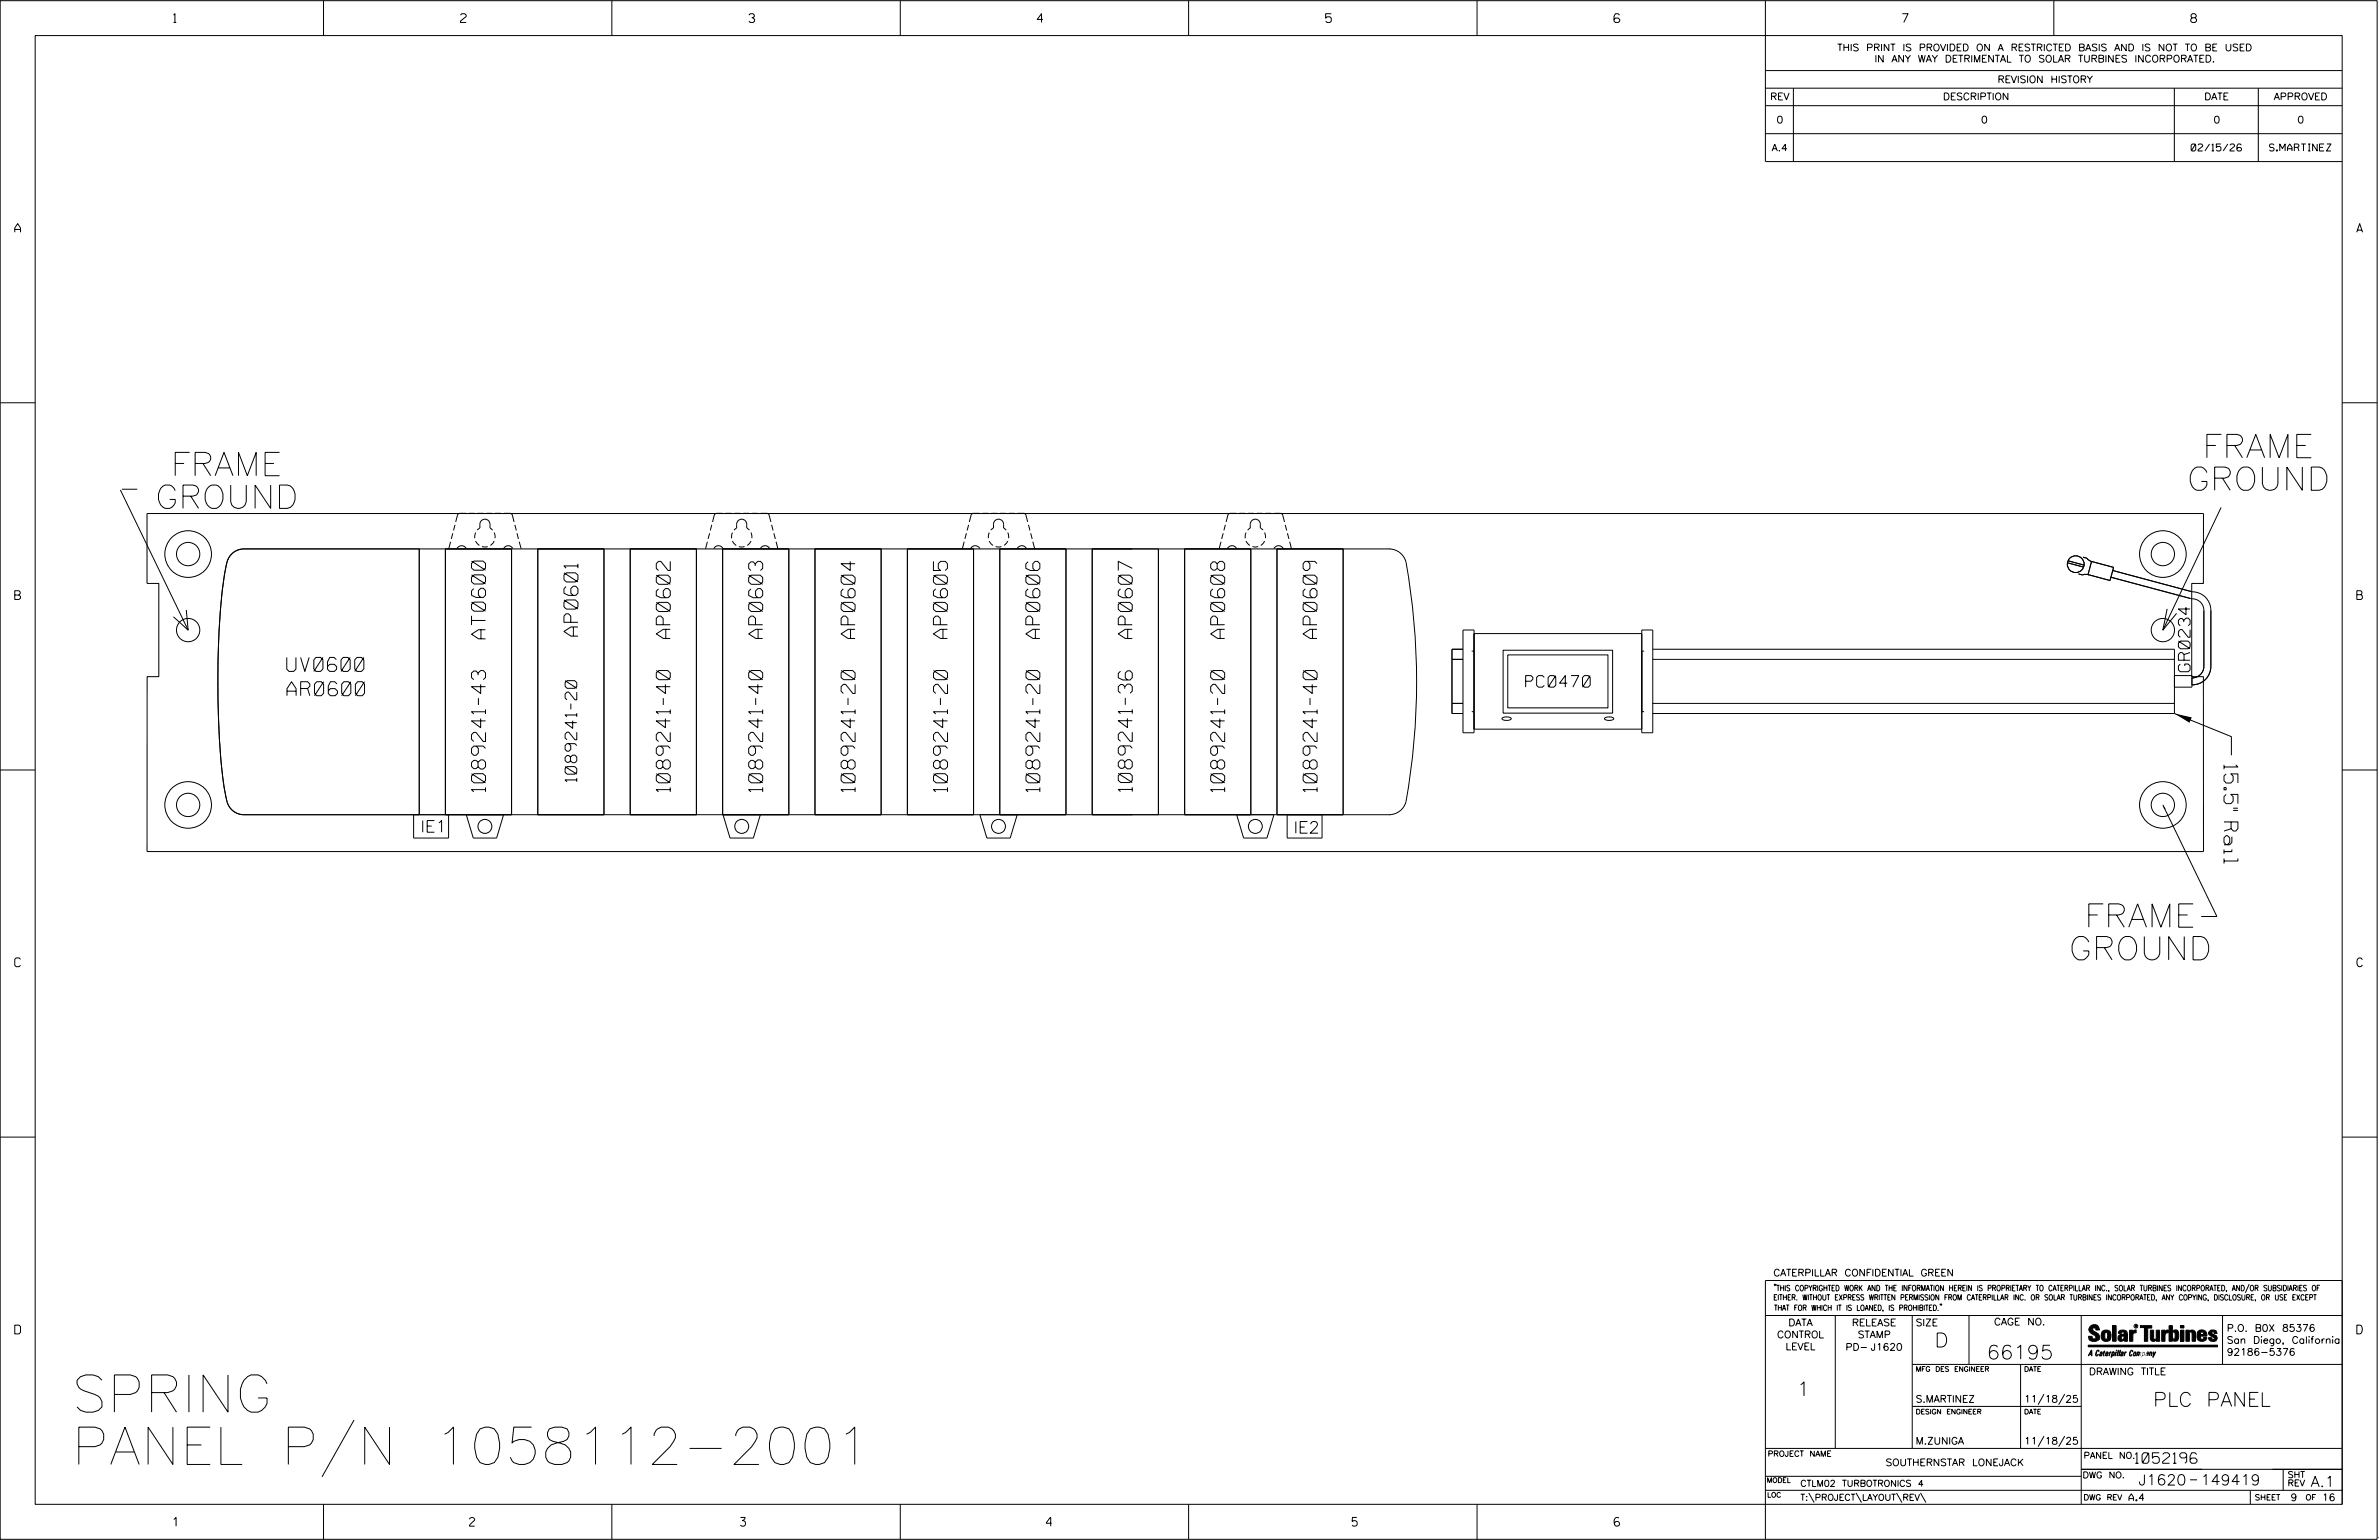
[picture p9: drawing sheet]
<svg xmlns="http://www.w3.org/2000/svg" width="864mm" height="559mm" viewBox="0 0 864 559" stroke-linecap="round" stroke-linejoin="round" font-family="sans-serif">
<defs><g id="words">
<g font-size="13.5">
<text x="26" y="512.4">SPRING</text>
<text x="26" y="531.4">PANEL P/N 1058112-2001</text>
</g>
<g font-size="8.5">
<text x="799.5" y="166.1">FRAME</text>
<text x="62" y="172.6">FRAME</text>
<text x="793.9" y="177.9">GROUND</text>
<text x="56.3" y="184.5">GROUND</text>
<text x="756.6" y="336.4">FRAME</text>
<text x="751" y="348.3">GROUND</text>
</g>
<g font-size="5.1">
<text x="176.2" y="231.8" transform="rotate(-90 176.2 231.8)">AT0600</text>
<text x="209.8" y="230.8" transform="rotate(-90 209.8 230.8)">AP0601</text>
<text x="243.3" y="231.7" transform="rotate(-90 243.3 231.7)">AP0602</text>
<text x="276.9" y="231.7" transform="rotate(-90 276.9 231.7)">AP0603</text>
<text x="310.4" y="231.7" transform="rotate(-90 310.4 231.7)">AP0604</text>
<text x="343.9" y="231.7" transform="rotate(-90 343.9 231.7)">AP0605</text>
<text x="377.5" y="231.7" transform="rotate(-90 377.5 231.7)">AP0606</text>
<text x="411" y="231.7" transform="rotate(-90 411 231.7)">AP0607</text>
<text x="444.6" y="231.7" transform="rotate(-90 444.6 231.7)">AP0608</text>
<text x="478.1" y="231.7" transform="rotate(-90 478.1 231.7)">AP0609</text>
<text x="104.1" y="243.6">UV0600</text>
<text x="104.2" y="252.4">AR0600</text>
<text x="807.3" y="277.5" transform="rotate(90 807.3 277.5)">15.5&quot; Rail</text>
<text x="176.2" y="287.3" transform="rotate(-90 176.2 287.3)">1089241-43</text>
<text x="243.3" y="287.3" transform="rotate(-90 243.3 287.3)">1089241-40</text>
<text x="276.9" y="287.3" transform="rotate(-90 276.9 287.3)">1089241-40</text>
<text x="310.4" y="287.3" transform="rotate(-90 310.4 287.3)">1089241-20</text>
<text x="343.9" y="287.3" transform="rotate(-90 343.9 287.3)">1089241-20</text>
<text x="377.5" y="287.3" transform="rotate(-90 377.5 287.3)">1089241-20</text>
<text x="411" y="287.2" transform="rotate(-90 411 287.2)">1089241-36</text>
<text x="444.6" y="287.3" transform="rotate(-90 444.6 287.3)">1089241-20</text>
<text x="478.1" y="287.3" transform="rotate(-90 478.1 287.3)">1089241-40</text>
<text x="702.3" y="488.8">D</text>
<text x="721.2" y="493.2">66195</text>
<text x="652.2" y="506.5">1</text>
<text x="781.6" y="510.3">PLC PANEL</text>
</g>
<g font-size="4.2">
<text x="795" y="243.7" transform="rotate(-90 795 243.7)">GR0234</text>
<text x="553.8" y="249.4">PC0470</text>
<text x="209.4" y="283.7" transform="rotate(-90 209.4 283.7)">1089241-20</text>
<text x="152.7" y="302">IE1</text>
<text x="469.6" y="302.3">IE2</text>
</g>
<g font-size="3.8">
<text x="775.1" y="531">1052196</text>
<text x="776.3" y="538.9">J1620</text>
<text x="798.8" y="538.9">149419</text>
<text x="838.8" y="539.5">A.1</text>
</g>
<g font-size="3.2">
<text x="63" y="8.2">1</text>
<text x="167.2" y="8.2">2</text>
<text x="271.8" y="8.2">3</text>
<text x="376.5" y="8.2">4</text>
<text x="481.2" y="8.2">5</text>
<text x="690.6" y="8.2">7</text>
<text x="795.3" y="8.2">8</text>
<text x="5.4" y="84.3">A</text>
<text x="855.5" y="84.3">A</text>
<text x="5.4" y="217.5">B</text>
<text x="855.6" y="217.5">B</text>
<text x="5.4" y="350.8">C</text>
<text x="855.6" y="350.8">C</text>
<text x="5.4" y="484">D</text>
<text x="855.6" y="484">D</text>
<text x="62.8" y="553.8">1</text>
<text x="170.4" y="553.8">2</text>
<text x="268.8" y="553.8">3</text>
<text x="379.8" y="553.8">4</text>
<text x="490.8" y="553.8">5</text>
<text x="585.9" y="553.8">6</text>
</g>
<g font-size="2.5">
<text x="666.9" y="18.5">THIS PRINT IS PROVIDED ON A RESTRICTED BASIS AND IS NOT TO BE USED</text>
<text x="680.5" y="22.6">IN ANY WAY DETRIMENTAL TO SOLAR TURBINES INCORPORATED.</text>
<text x="725.1" y="30">REVISION HISTORY</text>
<text x="642.6" y="36.3">REV</text>
<text x="705.3" y="36.3">DESCRIPTION</text>
<text x="800.2" y="36.3">DATE</text>
<text x="825.4" y="36.3">APPROVED</text>
<text x="644.9" y="44.7">0</text>
<text x="719.1" y="44.7">0</text>
<text x="803.5" y="44.7">0</text>
<text x="834" y="44.7">0</text>
<text x="643.2" y="54.8">A.4</text>
<text x="795.4" y="54.8">02/15/26</text>
<text x="823.8" y="54.8">S.MARTINEZ</text>
<text x="643.8" y="463">CATERPILLAR CONFIDENTIAL GREEN</text>
<text x="645.1" y="485.5">CONTROL</text>
<text x="649.2" y="481.1">DATA</text>
<text x="672.3" y="481.1">RELEASE</text>
<text x="674.4" y="485.5">STAMP</text>
<text x="695.4" y="481.1">SIZE</text>
<text x="723.8" y="480.8">CAGE NO.</text>
<text x="808.4" y="483.1">P.O. B0X 85376</text>
<text x="648.2" y="489.8">LEVEL</text>
<text x="669.9" y="490">PD- J1620</text>
<text x="808.4" y="487.5">San Diego, California</text>
<text x="808.4" y="491.8">92186-5376</text>
<text x="758.3" y="498.9">DRAWING TITLE</text>
<text x="695.4" y="508.9">S.MARTINEZ</text>
<text x="734.8" y="508.9">11/18/25</text>
<text x="695.4" y="524.1">M.ZUNIGA</text>
<text x="734.8" y="524.1">11/18/25</text>
<text x="684.5" y="531.9">SOUTHERNSTAR LONEJACK</text>
<text x="772.8" y="544.6">A.4</text>
<text x="831.5" y="544.6">9</text>
<text x="842.9" y="544.6">16</text>
</g>
<g font-size="2.3">
<text x="756.4" y="529.2">PANEL NO.</text>
<text x="653.5" y="539.4">CTLM02 TURBOTRONICS 4</text>
<text x="756" y="536.3">DWG NO.</text>
<text x="830.4" y="539.3">REV</text>
<text x="830.4" y="536.2">SHT</text>
<text x="653.5" y="544.5">T:\PROJECT\LAYOUT\REV\</text>
</g>
<g font-size="2">
<text x="643.8" y="468.4">&quot;THIS COPYRIGHTED WORK AND THE INFORMATION HEREIN IS PROPRIETARY TO CATERPILLAR INC., SOLAR TURBINES INCORPORATED, AND/OR SUBSIDIARIES OF</text>
<text x="643.8" y="471.8">EITHER. WITHOUT EXPRESS WRITTEN PERMISSION FROM CATERPILLAR INC. OR SOLAR TURBINES INCORPORATED, ANY COPYING, DISCLOSURE, OR USE EXCEPT</text>
<text x="644" y="475.6">THAT FOR WHICH IT IS LOANED, IS PROHIBITED.&quot;</text>
<text x="641.7" y="528.5">PROJECT NAME</text>
<text x="756.3" y="544.3">DWG REV</text>
<text x="818.5" y="544.3">SHEET</text>
<text x="836.9" y="544.3">OF</text>
</g>
<g font-size="1.8">
<text x="695.4" y="497.6">MFG DES ENGINEER</text>
<text x="734.8" y="497.6">DATE</text>
<text x="695.4" y="513.1">DESIGN ENGINEER</text>
<text x="734.8" y="513.1">DATE</text>
<text x="641.3" y="538">MODEL</text>
<text x="641.5" y="543.3">LOC</text>
</g>
<text font-size=".9" x="775.1" y="481.7">R</text>
</g></defs>
<g fill="none" stroke="#000" stroke-width=".36">
<path d="M.1 .2h862.8v558.4h-862.8zM12.8 12.9h837.4v533h-837.4zM117.4 .2v12.7M222.1 .2v12.7M326.8 .2v12.7M431.5 .2v12.7M536.2 .2v12.7M587.9 5.5l-.5-.5h-1l-.5 1v1.7l.5 .4h1l.6-.4v-.6l-.6-.5h-1l-.5 .5M640.9 .2v58.4h209.3M745.6 .2v12.7M640.9 25.6h209.3M640.9 32h209.3"/>
<path d="M640.9 38.3h209.3M651 32v26.6M789.3 32v26.6M819.8 32v26.6M640.9 48.5h209.3M.1 146.2h12.7M850.2 146.2h12.7M43.7 177.8l24.6 50.8M44.2 177.5h5.6M53.4 186.3h746.5v25.4h-4.3v33.8h4.3v63.5h-746.5v-63.5h4.2v-33.8h-4.2zM152.2 199.2v96.4M161.7 199.2v96.4"/>
<path d="M161.7 199.2h24v96.4h-24zM163.6 196.6l-.7 2.5M164.4 193.5l-.6 2M165.2 190.4l-.6 2.1M165.9 199.1a1.88 1.88 0 0 1 1.7-1.1 1.88 1.88 0 0 1 1.7 1.1M169.2 186.3l-2.8 .1-1 3M170.2 186.3h2.1M172.6 196.3l1.4 1.6M172.7 193.3l-.3 2M173.2 192.4l1-.8v-1.3a1.83 1.83 0 0 1 1.8-1.9 1.83 1.83 0 0 1 1.9 1.9v1.3l.9 .8M173.4 186.3h2.1M175 198.3h2.1"/>
<path d="M176.6 186.3h2.1M179.4 193.3l.3 2M179.4 196.3l-1.4 1.6M179.7 186.3h2.2M182.8 199.1a1.86 1.86 0 0 1 1.7-1.1 1.86 1.86 0 0 1 1.7 1.1M182.9 186.3l2.8 .1 .9 3M185.7 199.2v96.4M186.9 190.4l.5 2.1M187.7 193.5l.5 2M188.5 196.6l.7 2.5M195.2 199.2h24.1v96.4h-24.1zM195.2 199.2v96.4"/>
<path d="M219.3 199.2v96.4M228.8 199.2h24v96.4h-24zM228.8 199.2v96.4M252.8 199.2v96.4M256.8 196.6l-.7 2.5M257.6 193.5l-.6 2M258.4 190.4l-.6 2.1M259.1 199.1a1.86 1.86 0 0 1 1.7-1.1 1.86 1.86 0 0 1 1.7 1.1M262.3 199.2v96.4M262.3 199.2h24v96.4h-24zM262.4 186.3l-2.8 .1-.9 3M263.4 186.3h2.1"/>
<path d="M265.9 196.3l1.4 1.6M265.9 193.3l-.3 2M266.5 192.4l.9-.8v-1.3a1.83 1.83 0 0 1 1.8-1.9 1.83 1.83 0 0 1 1.9 1.9v1.3l.9 .8M266.6 186.3h2.1M268.2 198.3h2.1M269.8 186.3h2.1M272.6 193.3l.3 2M272.6 196.3l-1.3 1.6M272.9 186.3h2.2M276 199.1a1.86 1.86 0 0 1 1.7-1.1 1.86 1.86 0 0 1 1.7 1.1M276.1 186.3l2.8 .1 1 3M280.1 190.4l.5 2.1"/>
<path d="M280.9 193.5l.5 2M281.7 196.6l.7 2.5M286.3 199.2v96.4M295.8 199.2v96.4M295.8 199.2h24.1v96.4h-24.1zM319.9 199.2v96.4M329.4 199.2h24v96.4h-24zM329.4 199.2v96.4M350 196.6l-.6 2.5M350.8 193.5l-.5 2M351.6 190.4l-.5 2.1M352.3 199.1a1.88 1.88 0 0 1 1.7-1.1 1.88 1.88 0 0 1 1.7 1.1"/>
<path d="M353.4 199.2v96.4M355.6 186.3l-2.8 .1-.9 3M356.7 186.3h2.1M359.1 196.3l1.4 1.6M359.1 193.3l-.3 2M359.7 192.4l.9-.8v-1.3a1.83 1.83 0 0 1 1.9-1.9 1.83 1.83 0 0 1 1.8 1.9v1.3l1 .8M359.8 186.3h2.1M361.4 198.3h2.1M362.9 199.2h24.1v96.4h-24.1zM362.9 199.2v96.4M363 186.3h2.1M365.8 196.3l-1.3 1.6"/>
<path d="M365.8 193.3l.3 2M366.2 186.3h2.1M369.2 199.1a1.89 1.89 0 0 1 1.7-1.1 1.89 1.89 0 0 1 1.7 1.1M369.4 186.3l2.7 .1 1 3M373.3 190.4l.6 2.1M374.2 193.5l.5 2M374.9 196.6l.7 2.5M387 199.2v96.4M396.5 199.2h24v96.4h-24zM396.5 199.2v96.4M420.5 199.2v96.4M430 199.2h24.1v96.4h-24.1z"/>
<path d="M430 199.2v96.4M443.2 196.6l-.6 2.5M444 193.5l-.5 2M444.8 190.4l-.5 2.1M445.6 199.1a1.86 1.86 0 0 1 1.6-1.1 1.86 1.86 0 0 1 1.7 1.1M448.8 186.3l-2.7 .1-1 3M449.9 186.3h2.1M452.3 196.3l1.4 1.6M452.3 193.3l-.3 2M452.9 192.4l.9-.8v-1.3a1.83 1.83 0 0 1 1.9-1.9 1.83 1.83 0 0 1 1.8 1.9v1.3l1 .8M453 186.3h2.2M454.1 199.2v96.4"/>
<path d="M454.7 198.3h2M456.2 186.3h2.1M459 193.3l.4 2M459.1 196.3l-1.4 1.6M459.4 186.3h2.1M462.5 199.1a1.86 1.86 0 0 1 1.6-1.1 1.86 1.86 0 0 1 1.7 1.1M462.6 186.3l2.7 .1 1 3M463.5 199.2h24.1v96.4h-24.1zM463.5 199.2v96.4M466.5 190.4l.6 2.1M467.4 193.5l.5 2M468.2 196.6l.6 2.5"/>
<path d="M487.6 199.2v96.4M504.3 199.2a6.4 6.4 0 0 1 6.1 4.8 245.1 245.1 0 0 1-.2 87.4 6.4 6.4 0 0 1-5.9 4.2M504.5 199.2h-416a6.8 6.8 0 0 0-6.5 6.7 277.3 277.3 0 0 0-2.8 50.6l1.2 21a60.8 60.8 0 0 0 2.7 15 6.3 6.3 0 0 0 5.4 3.1h416M806.3 184.1l-21.2 44.5M750.5 204.2l5.9 1.6M750.7 203.5l5.8 1.6M754.5 208.2l1.5 .4 .9-.2 1.4 .2M756.1 202.2l1.4 .3 1.1 1 1 .3M759.2 203.7l8.1 2.2-1.3 4.7-8-2.1zM766.3 209.4l28.9 7.8a4.5 4.5 0 0 1 4.8 4.3v20.3a4.3 4.3 0 0 1-4.3 4.2M766.9 207l28.9 7.7a6.7 6.7 0 0 1 6.8 6.8v20.3a6.7 6.7 0 0 1-6.9 6.7M67.6 221.3l.7 7.3-5.3-4.8"/>
<path d="M527.1 239.3h4M531.1 235.6h-4v23.3h4M531.1 228.6h4v37.3h-4zM534.2 236.3h.9M535.1 229.9h60.9M545.6 235.9h39.8v22.9h-39.8zM547.3 237.6h36.4v19.3h-36.4zM596 228.6h4v37.3h-4zM596 236.3h.8M600 235.6h189.3v23.3M600 239.3h189.3M786.7 220.9l-1.6 7.7 5-6"/>
<path d="M527.1 255.2h4M534.2 258.2h.9M596 258.2h.8M600 258.9h189.3M600 255.2h189.3M789.3 258.9l20.7 8.4v6.8M789.3 245.1h6.4v4.2h-6.4M.1 279.4h12.7M535.1 264.6h60.9M545.3 260.6l1.3-.4a1.61 1.61 0 0 1 1.9 .7l-1.3 .5a1.62 1.62 0 0 1-1.9-.8zM582.5 260.6l1.3-.4a1.61 1.61 0 0 1 2 .7l-1.3 .5a1.62 1.62 0 0 1-2-.8zM850.2 279.4h12.7"/>
<path d="M162.8 295.6v8.5h-12.7v-8.5M169.3 295.6l2.5 8.5h8.5l2.5-8.5M262.5 295.6l2.5 8.5h8.5l2.5-8.5M355.7 295.6l2.5 8.5h8.5l2.6-8.5M448.9 295.6l2.5 8.5h8.5l2.6-8.5M479.9 295.6v8.5h-12.6v-8.5M785.1 292.1l19.7 40.5h-5.8M.1 412.6h12.7M850.2 412.6h12.7M640.9 477.3h209.3M644.2 466.1l-.1 .4M644.7 466.1l-.2 .4"/>
<path d="M666.2 477.3v48.3M694.2 477.3v48.3M704.4 473.3l-.1 .4M704.8 473.3l-.1 .4M714.8 477.3v17.8M755.5 477.3v68.6M806.8 477.3v17.8M816.5 466l-1.4 3.1M850.2 464.6h-209.3v94M850.2 464.8v81.1M694.2 495.1h156M733.5 495.1v30.5"/>
<path d="M758.6 481.4a2.02 2.02 0 0 1 3.1-.1l.5 1.3h-1.3l-.2-.6-.4-.2-.6 .1-.1 .4 .4 .7a2.46 2.46 0 0 1 2.2 2.9 2.83 2.83 0 0 1-3.8 .3l-.3-1.3h1.3l.2 .7 .6 .3 .5-.2 .2-.5-.4-.6-1.9-1.2-.4-.9zM759.2 491.3h-.7l.7-1.2v1.9h.2l-.1-2.1-1.3 2.1 .5-.5h.7M761.3 490l.3-.2 .4 .3-.1 .3-.3-.4-.4 .3-.3 1.6h.4l.4-.5-.3 .6-.4 .1-.3-.4zM762.6 490.6l.5-.1-.1 1.4h-.9a.74 .74 0 0 1 .9-.8l-.3 .7-.5 .1 .2-.5 .6-.2v-.5l-.7 .2zM763 483.2a2.17 2.17 0 0 1 3.1 0l.3 1.4-.3 1.5a2.17 2.17 0 0 1-3.1 0l-.3-1.5zM763.6 490.5l.4-.4 .2 .6h-.3l-.3 .9 .2 .4-.3-.1zM764.1 483.7l.5-.4 .4 .3v2.2l-.4 .2-.5-.2zM764.6 491.1l.6 .2v-.7l-.4-.1-.4 .6-.1 .8h.6M764.6 491.1l-.1 .8h.4M764.6 482.6v.8M764.8 490.7l.4 .1v.3h-.6zM765 491.5l-.1 .4z"/>
<path d="M766 490.5l-.5 1.5zM766 490.8l.4-.3-.4 .4M766.9 481h1.3v5.7h-1.3zM767 490.8l.5 .1-.3 .8-.4 .2zM767.3 490.5h-.5l-.5 2M767.3 490.5a.8 .8 0 0 1 .2 1 .8 .8 0 0 1-.9 .4l-.1 .6M767.3 490.5l-.1 .2M768.1 490.5l-.4 1.5zM768.2 489.9h.3l-.1 .2h-.2zM769 489.9l-.5 2.1zM769.7 489.9l-.6 2.1zM770.1 491.4l.5-.3-.5 .8z"/>
<path d="M770.4 491.9h.1M770.6 491.1l.1-.4-.7 .2 .1-.3 .6-.1 .2 .3-.5 1.1M770.6 491.1a.74 .74 0 0 0-.8 .8h.6M771 484.8h-.7l-.3 .6 .4 .7 .5-.3 .1-2.4h-.8l-.1 .4h-1.2a1.71 1.71 0 0 1 1.8-1.3 1.71 1.71 0 0 1 1.6 1.4v2.8h-1.1l-.1-.6M771 484.2l-1.5 .1a1.41 1.41 0 0 0 0 2.4l.5 .1 1.1-.7M771.2 486.1h-.1M771.4 490.5l.1 .3 .4-.3-.9 1.5zM771.5 490.8h.1M773 482.7h1.2v.5l.5-.5 .7-.1v1h-.6l-.5 .4-.1 2.7h-1.2zM773.3 490.3l.6-.4 .4 .2-.1 .4-.3-.4a1.28 1.28 0 0 0-.5 1.8l.6-.4-.1 .4-.8 .1zM774.7 490.8l.5-.3a.88 .88 0 0 1 .2 .9 .88 .88 0 0 1-.7 .7l-.2-.2zM774.8 490.9h.5l-.3 1h-.3l-.2-.2z"/>
<path d="M775.2 490.5l-.1 .2M776.8 481h4.3v.9h-1.5v4.8h-1.3M776.8 490.6l-.8 .2v-.3l-.4 1.5 .8-1.3v1.3l.3-1.2M779.3 491.1h.4M779.6 490.5h.3l-.3 1.4M779.6 490.7h.2l-.1 .4M779.7 491.1l-.1 .4M779.7 491.1l-.4 .2M780.1 492l.4-1.5 .1 .3 .3-.3 .3 .2-.3 1.3v-1.3l-.7 1.3M780.6 482.7h1.2v2.7l.1 .4 .4 .3 .4-.7v-2.7h1.2l.1 4h-1.3v-.5l-1.1 .6-.7-.3-.3-.7zM781.6 492.5l1-2-.8 1.3-.2-1.3-.2 2M784.7 482.7h1.2v.5l.5-.5 .7-.1v1h-.5l-.6 .4-.1 2.7h-1.2z"/>
<path d="M787.4 481h1.2v2a1.4 1.4 0 0 1 2.2 .2l.1 1.4-.4 1.9-1.5 .1-.4-.5v-1l.5 .9 .5-.3v-2.1l-.5-.4-.5 .7v2.8h-1.2zM791.5 482.7h1.3v4h-1.3zM791.5 481h1.3v.9h-1.3zM793.5 482.7h1.3v.4l.7-.5 1.1 .2 .4 .6v3.3h-1.2l-.3-3.4-.7 .2v3.2h-1.3zM794.8 483.1h.1M797.7 483.2a1.92 1.92 0 0 1 2.4-.5 1.92 1.92 0 0 1 1 2.1h-2.3v.8l.6 .5 .5-.3v-.5h1.2a1.83 1.83 0 0 1-2.1 1.4 1.83 1.83 0 0 1-1.5-2.1zM798.8 484.2v.6M799.1 483.4h.6l.2 .8h-1.1zM804.6 482.9a1.84 1.84 0 0 0-2.9 .8 3.3 3.3 0 0 0 2.2 1.9l-.5 .5-.4-.3-.1-.4h-1.2l.1 .6a1.92 1.92 0 0 0 2.9 .4M804.9 483.8h-1.2l-.2-.6-.5 .1-.1 .3 .1 .3 1.8 .9M805.1 488.1h-47.1v.6h47.1M128.5 515.3l-11.6 20.6"/>
<path d="M694.2 510.3h61.3M742 505.8l-2.2 3.9M749.5 505.8l-2.2 3.9M640.9 525.6h209.2M640.9 535.7h114.6M742 521.1l-2.2 3.8M749.5 521.1l-2.2 3.8M755.5 533.2h94.7M795 537h2.6M828.8 533.2v7.6M117.4 545.9v12.7M222.1 545.9v12.7"/>
<path d="M326.8 545.9v12.7M431.5 545.9v12.7M536.2 545.9v12.7M640.9 540.8h209.3M656.6 541.7l2 3.5M673.8 541.7l1.9 3.5M688.4 541.7l2 3.5M697.2 541.7l1.9 3.5M816.9 541v4.9M863.5 558h.1"/>
<circle cx="68.3" cy="201" r="4.2"/>
<circle cx="68.3" cy="201.1" r="8.5"/>
<circle cx="753.5" cy="204.7" r="3.1"/>
<circle cx="785.1" cy="201.1" r="8.5"/>
<circle cx="785.1" cy="201" r="4.2"/>
<circle cx="68.3" cy="228.6" r="4.2"/>
<circle cx="785.1" cy="228.6" r="4.2"/>
<circle cx="68.3" cy="292.1" r="4.2"/>
<circle cx="68.3" cy="292.1" r="8.5"/>
<circle cx="176" cy="299.9" r="2.53"/>
<circle cx="269.3" cy="299.9" r="2.53"/>
<circle cx="362.5" cy="299.9" r="2.53"/>
<circle cx="455.7" cy="299.9" r="2.53"/>
<circle cx="785.1" cy="292.1" r="8.5"/>
<circle cx="785.1" cy="292.1" r="4.2"/>
<circle cx="775.4" cy="481.2" r=".69"/>
</g>
<g fill="#000">
<path d="M789.3 258.9l6.3 1.4-.8 2zM785.1 292.1l1 1.4-.5 .2zM768.1 490.5l-.4 1.5zM768.2 489.9h.3l-.1 .2h-.2zM769 489.9l-.5 2.1zM769.7 489.9l-.6 2.1zM791.5 481h1.3v.9h-1.3zM791.5 482.7h1.3v4h-1.3zM758 488.1h47.1v.6h-47.1z"/>
<path d="M759.2 489.9l-1.2 2.1 .5-.5h.7v.5h.2zM759.2 490.1v1.2h-.7z" fill-rule="evenodd"/>
<path d="M758.6 481.4a2.02 2.02 0 0 1 3.1-.1l.5 1.3h-1.3l-.2-.6-.4-.2-.6 .1-.1 .4 .4 .7a2.46 2.46 0 0 1 2.2 2.9 2.83 2.83 0 0 1-3.8 .3l-.3-1.3h1.3l.2 .7 .6 .3 .5-.2 .2-.5-.4-.6-1.9-1.2-.4-.9z" fill-rule="evenodd"/>
<path d="M761.3 490l.3-.2 .4 .3-.1 .3-.3-.4-.4 .3-.3 1.6h.4l.4-.5-.3 .6-.4 .1-.3-.4z" fill-rule="evenodd"/>
<path d="M762.6 490.6l.5-.1-.1 1.4h-.9a.74 .74 0 0 1 .9-.8l-.6 .3-.2 .5 .5-.1 .3-.6v-.5l-.7 .2z" fill-rule="evenodd"/>
<path d="M763.6 490.5l.4-.4 .2 .6h-.3l-.3 .9 .2 .4-.3-.1z" fill-rule="evenodd"/>
<path d="M764.8 490.5l.5 .3-.1 .5h-.6l.6-.2v-.3l-.4-.1-.3 1.2h.4l.3-.4-.6 .6-.3-.2v-.4z" fill-rule="evenodd"/>
<path d="M763 483.2a2.17 2.17 0 0 1 3.1 0l.3 1.4-.3 1.5a2.17 2.17 0 0 1-3.1 0l-.3-1.5zM764.1 483.7v2.1l.5 .2 .4-.2v-2.2l-.4-.3z" fill-rule="evenodd"/>
<path d="M766 490.5v.3l.4-.1-.4 .2-.5 1.1z" fill-rule="evenodd"/>
<path d="M766.8 490.5l-.5 2 .3-.6a.71 .71 0 0 0 .9-.5 .71 .71 0 0 0-.4-.9zM767 490.8l.5 .1-.3 .8-.4 .2z" fill-rule="evenodd"/>
<path d="M766.9 481h1.3v5.7h-1.3z" fill-rule="evenodd"/>
<path d="M770.1 490.6l.6-.1 .2 .3-.4 1.2-.5 .1-.2-.5 .3-.5h.5l-.7 .5v.3l.4-.1 .4-.9-.5-.2-.2 .2z" fill-rule="evenodd"/>
<path d="M769.4 482.8l-.5 1h1.2l.1-.4h.8v.8l-1.5 .1a1.41 1.41 0 0 0 0 2.4l.5 .1 1.1-.7 .1 .6h1.1v-2.8a1.79 1.79 0 0 0-2.4-1.2zM770.3 484.8h.7l-.1 1-.5 .3-.4-.7z" fill-rule="evenodd"/>
<path d="M771.4 490.5l.1 .3 .4-.3-.9 1.5z" fill-rule="evenodd"/>
<path d="M773 482.7h1.2v.5l.5-.5 .7-.1v1h-.6l-.5 .4-.1 2.7h-1.2z" fill-rule="evenodd"/>
<path d="M773.3 490.3l.6-.4 .4 .2-.1 .4-.3-.4a1.28 1.28 0 0 0-.5 1.8l.6-.4-.3 .5h-.6z" fill-rule="evenodd"/>
<path d="M774.7 490.8l-.2 1.1h.7a.96 .96 0 0 0 0-1.4zM774.8 490.9h.5l-.1 .6-.5 .4-.2-.2z" fill-rule="evenodd"/>
<path d="M776 490.5v.3l.4-.3 .2 .3 .7-.2-.3 1.4v-1.3l-.6 1.3v-1.3l-.8 1.3z" fill-rule="evenodd"/>
<path d="M776.8 481h4.3v.9h-1.5v4.8h-1.3v-4.8h-1.5z" fill-rule="evenodd"/>
<path d="M777.9 490.5l-.5 2 .3-.6a.71 .71 0 0 0 .9-.5 .71 .71 0 0 0-.4-.9zM778.1 490.8l.3-.1 .1 .4-.5 .8-.2-.5z" fill-rule="evenodd"/>
<path d="M779.3 490.6l.6-.1-.3 1.5-.7-.1a.67 .67 0 0 1 .8-.8l-.6 .3-.1 .5 .4-.1 .4-.9-.4-.2-.3 .2z" fill-rule="evenodd"/>
<path d="M780.5 490.5l.1 .3 .3-.3 .3 .2-.3 1.3v-1.3l-.8 1.3z" fill-rule="evenodd"/>
<path d="M780.6 482.7h1.2v2.7l.1 .4 .4 .3 .4-.7v-2.7h1.2l.1 4h-1.3v-.5l-1.1 .6-.7-.3-.3-.7z" fill-rule="evenodd"/>
<path d="M781.6 490.5l.2 1.3 .8-1.3-1.2 2z" fill-rule="evenodd"/>
<path d="M784.7 482.7h1.2v.5l.5-.5 .7-.1v1h-.5l-.6 .4-.1 2.7h-1.2z" fill-rule="evenodd"/>
<path d="M787.4 481h1.2v2a1.4 1.4 0 0 1 2.2 .2l.1 1.4-.4 1.9-1.5 .1-.4-.5v-1l.5 .9 .5-.3v-2.1l-.5-.4-.5 .7v2.8h-1.2z" fill-rule="evenodd"/>
<path d="M793.5 482.7h1.3v.4a1.29 1.29 0 0 1 2.2 .3v3.3h-1.2l-.3-3.4-.7 .2v3.2h-1.3z" fill-rule="evenodd"/>
<path d="M797.7 483.2a1.92 1.92 0 0 1 2.4-.5 1.92 1.92 0 0 1 1 2.1h-2.3v.8l.6 .5 .5-.3v-.5h1.2a1.83 1.83 0 0 1-2.1 1.4 1.83 1.83 0 0 1-1.5-2.1zM799.1 483.4l-.3 .8h1.1l-.2-.8z" fill-rule="evenodd"/>
<path d="M801.9 483.2a1.94 1.94 0 0 1 3 .1v.5h-1.2l-.2-.6-.5 .1-.1 .3 .1 .3 1.8 .9a1.2 1.2 0 0 1 .1 1.3 1.2 1.2 0 0 1-1.2 .7l-1.6-.4-.4-1h1.2l.1 .4 .4 .3 .5-.5a3.3 3.3 0 0 1-2.2-1.9z" fill-rule="evenodd"/>
<circle cx="761.4" cy="492" r=".07"/>
<circle cx="762.2" cy="485.1" r=".07"/>
<circle cx="769.3" cy="492" r=".07"/>
<circle cx="773.1" cy="486.7" r=".07"/>
<circle cx="791.5" cy="486.7" r=".07"/>
<circle cx="791.5" cy="481" r=".07"/>
<circle cx="794.8" cy="486.7" r=".07"/>
</g>
<use href="#words"/>
</svg>
